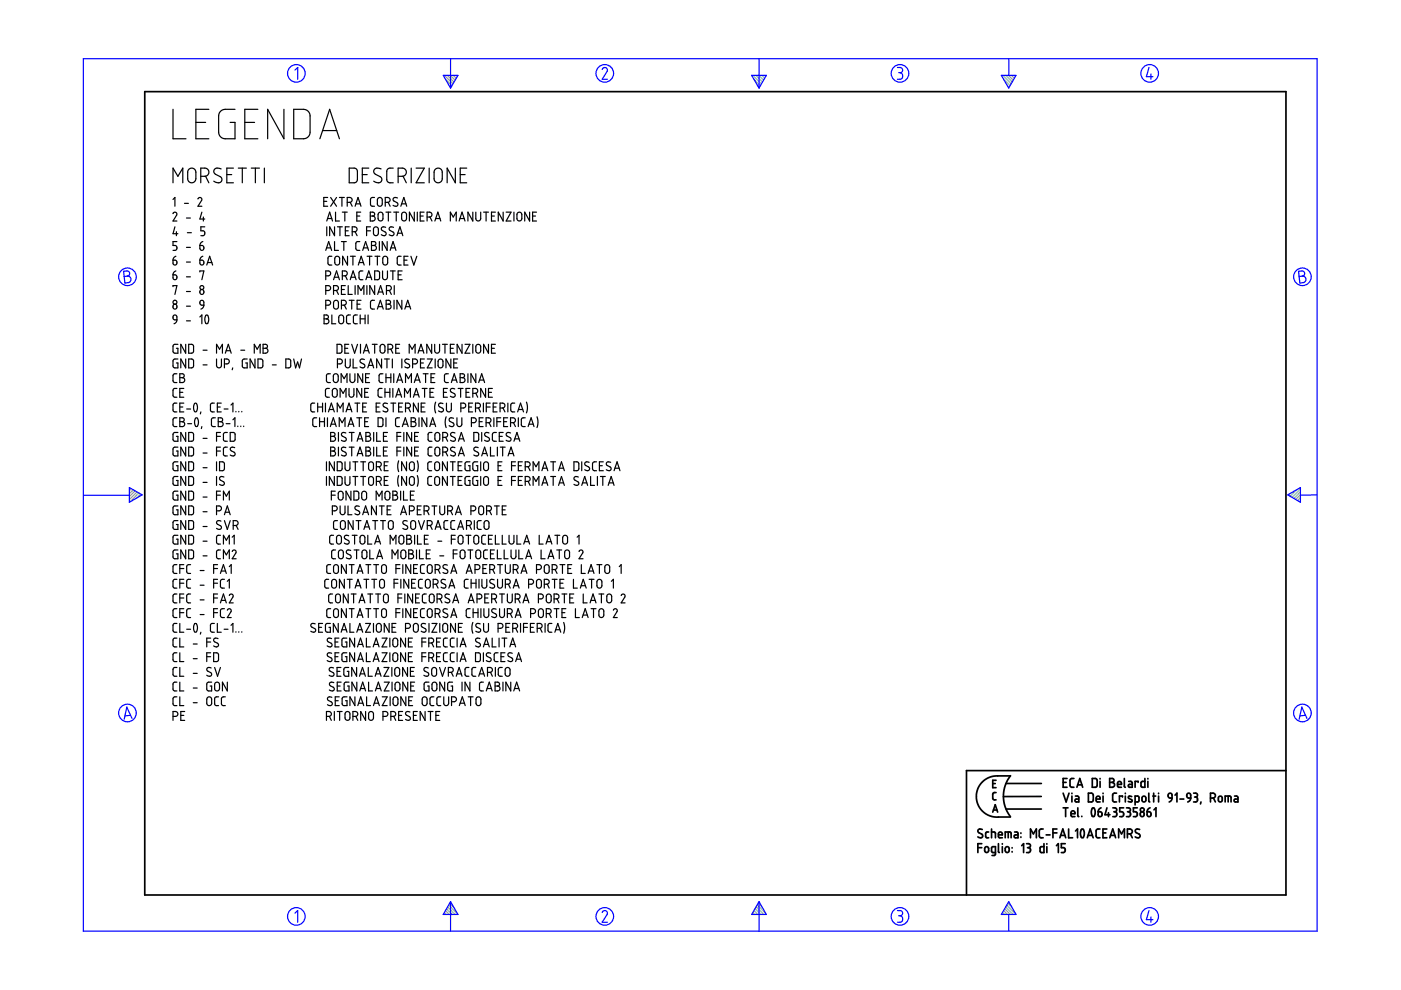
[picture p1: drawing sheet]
<svg xmlns="http://www.w3.org/2000/svg" width="297mm" height="210mm" viewBox="0 0 297 210" stroke-linecap="round" stroke-linejoin="round" font-family="sans-serif">
<g fill="none" stroke="#6c9" stroke-width=".25">
<path d="M94.2 16l1.8 1.8M94.5 16.8l1.3 1.4M94.8 16l1.5 1.4M95.3 18.3l.3 .3M95.5 16l1 1M96.1 16l.6 .6M96.7 16l.3 .2M159.6 16l1.8 1.8M159.9 16.8l1.3 1.4M160.3 16l1.4 1.4M160.7 18.3l.3 .3M160.9 16l1 1"/>
<path d="M161.5 16l.6 .6M162.1 16l.2 .2M212.6 16l1.8 1.8M212.8 16.8l1.3 1.4M213.2 16l1.4 1.4M213.7 18.3l.2 .3M213.8 16l1 1M214.4 16l.7 .6M215.1 16l.2 .2M27.5 103.4h-.1M27.9 103.6l-.5 .4M28.3 103.8l-.9 .9"/>
<path d="M28.7 104.1l-1.3 1.2M29 104.3l-1.6 1.6M29.4 104.5l-1.8 1.9M29.8 104.8l-.8 .8M273.4 104.7l-.3 .3M274.9 103.9l-1.4 1.3M275.7 103.6l-1.8 1.9M275.7 106.1l-.2 .3M275.7 105.5l-.6 .6M275.7 104.9l-1 1M275.7 104.2l-1.4 1.5M94 193.8v.1"/>
<path d="M94.2 193.5l.4 .4M94.4 193.1l.9 .8M94.7 192.7l1.2 1.2M94.9 192.3l1.6 1.6M95.1 191.9l1.9 1.9M95.4 191.5l.8 .8M159.4 193.8v.1M159.6 193.5l.4 .4M159.9 193.1l.8 .8M160.1 192.7l1.2 1.2M160.3 192.3l1.6 1.6M160.5 191.9l1.9 1.9"/>
<path d="M160.8 191.5l.8 .8M212.3 193.8v.1M212.6 193.5l.4 .4M212.8 193.1l.8 .8M213 192.7l1.2 1.2M213.2 192.3l1.6 1.6M213.5 191.9l1.8 1.9M213.7 191.5l.8 .8"/>
</g>
<g fill="none" stroke="#00f" stroke-width=".25">
<path d="M17.7 12.4h261.6v185h-261.6zM62.5 14.9l.6-.6v2.5M94 16h3.1l-1.6 2.7zM95.5 12.4v6.3M127.7 14.7l.5-.4 .5 .3v.5l-1 1.7h1.1M159.4 16h3.1l-1.6 2.7zM160.9 12.4v6.3M190.3 14.3h.7l.3 .3v.6l-.5 .2M190.5 15.4h.3M190.8 15.4l.5 .3v.7l-.3 .4h-.7M212.3 16h3.1l-1.5 2.7zM213.9 12.5v3.5"/>
<path d="M243.6 14.3l-.5 2h1.4M244 15.7v1.1M26.2 57.5l.9-.1 .3 .3 .1 .5-.5 .3 .5 .2 .3 .4-.1 .3-.3 .5-.9 .1zM27 58.5l-.7 .1M275.3 57.5l.9-.1 .3 .3 .1 .5-.5 .3 .5 .2 .3 .4-.1 .4-.2 .3-1 .2zM276.1 58.5l-.7 .1M17.8 105h9.6M27.4 103.4l2.7 1.5-2.7 1.6zM273 104.9l2.7-1.5v3.1zM279.3 104.9l-3.6 .1M27.7 151.7l-1.2 .1M28 152.3l-1.1-2.4-.6 2.6"/>
<path d="M276.8 151.7l-1.2 .1M277.1 152.3l-1.1-2.4-.6 2.6M62.5 193.6l.6-.5v2.4M95.5 191.2v6.2M95.5 191.2l1.6 2.7h-3.1zM127.7 193.5l.1-.3 .5-.1 .5 .4-.1 .4-1 1.6h1.1M160.9 191.2v6.2M160.9 191.2l1.6 2.7h-3.1zM190.3 193.1h.6l.4 .2v.5l-.5 .4M190.5 194.2h.3M190.8 194.2l.5 .3v.7l-.4 .3h-.6M213.9 191.2l1.5 2.7h-3.1z"/>
<path d="M213.9 193.9v3.5M243.6 193.1l-.5 1.9h1.4M244 194.4v1.1"/>
<circle cx="62.8" cy="15.6" r="1.87"/>
<circle cx="128.2" cy="15.6" r="1.87"/>
<circle cx="190.8" cy="15.6" r="1.87"/>
<circle cx="243.8" cy="15.6" r="1.87"/>
<circle cx="27" cy="58.7" r="1.87"/>
<circle cx="276.1" cy="58.7" r="1.87"/>
<circle cx="27" cy="151.2" r="1.87"/>
<circle cx="276.1" cy="151.2" r="1.87"/>
<circle cx="62.8" cy="194.3" r="1.87"/>
<circle cx="128.2" cy="194.3" r="1.87"/>
<circle cx="190.8" cy="194.3" r="1.87"/>
<circle cx="243.8" cy="194.3" r="1.87"/>
</g>
<g fill="none" stroke="#000" stroke-width=".36">
<path d="M30.7 19.4h241.9v170.4h-241.9zM207.3 179.7h.9M208.2 178.9h-.9v1.9M208.3 175.9l-.7-.1-.3 .5 1 .7v.4l-.2 .2-.8-.2M208.9 179.6l.4-.1 .3 .3v.7l-.3 .2h-.3l-.2-.2zM209.6 176.4h-.4l-.2 .3v.8l.2 .1h.4M210.2 176.4l.8 .1 .1 1.1M210.2 175.8v1.8M210.5 166.1h.5M210.5 172.2l.5-1.6 .5 1.6M210.6 171.7h.8M211.2 168h-.4l-.3 .3v1.1l.7 .2"/>
<path d="M211.2 165.4h-.7v1.6h.7M211.7 177h.8l-.1-.5-.4-.1-.2 .2-.1 .8 .2 .2h.6M211.7 178.9v1.7l.2 .2M212.5 178.9v.1M212.5 179.5v1.3M213.1 177.6v-1.2h1.1l.2 .2v1M213.3 179.6l.4-.1 .3 .3v.7l-.3 .2h-.3l-.3-.2zM213.3 166.1h7.5M213.3 171.5h7.5M213.8 176.4v1.2M214.2 164.5h-3.5l-.9 .3-.9 .5-.7 .6-.7 .9-.4 1-.1 1.1 .1 1.1 .4 .9 .7 1 .8 .6 .8 .5 .9 .2h3.5M214.2 164.5l-1 1.7-.5 2.2 .1 1.3 .3 1.3 1.1 2.1"/>
<path d="M214.6 179.7v.1M215.1 176.4h.5l.2 .3v.9h-.5a.31 .31 0 0 1-.3-.3 .31 .31 0 0 1 .3-.3h.5M216.5 176.6v.1M216.5 177.4v.1M216.6 179.3l.4-.4v1.9M217.7 178.9h.5l.3 .3-.1 .4-.3 .1M217.8 179.7h.3M218.1 179.7l.3 .3 .1 .5-.3 .2-.5 .1M218.5 177.6v-1.8l.6 1 .6-1v1.8M220.8 168.9h-8.1M221.2 175.8h-.6l-.3 .3 .1 1.3 .2 .2h.6M221.3 178.9v1.9l-.6-.1-.2-.2v-.8l.2-.2h.6"/>
<path d="M221.8 177h.8M222 178.9v.1M222 179.5v1.3M223.2 176.6h.9M224 179.3l.4-.4v1.9M224.1 175.8h-.9v1.8M224.7 177.6l.6-1.8 .7 1.8M224.9 177.1h.9M225.4 165.9h.6M225.4 168.2l.6 1.8 .7-1.8M225.4 171.3h1M225.8 178.9h-.8v.8h.6l.2 .3-.1 .7-.7 .1"/>
<path d="M225.9 171.3v1.8M226.2 165.1h-.8v1.8h.8M226.6 175.8v1.8h.8M227.1 172.5h.8l-.1-.5-.4-.1-.3 .2v.8l.2 .2h.6M227.3 168.2v.1M227.3 168.8v1.2M227.7 165.1h-.6l-.2 .3v1.4l.3 .1h.5M228 168.8h.5l.2 .2v1h-.5a.31 .31 0 0 1-.3-.3 .31 .31 0 0 1 .3-.3h.5M228 176.2l.5-.4v1.8M228.3 166.9l.6-1.8 .7 1.8M228.5 166.4h.9M228.5 171.3v1.7l.2 .1"/>
<path d="M229.3 175.8a.63 .63 0 0 1 .6 .9l-.1 .6a.34 .34 0 0 1-.4 .3 .34 .34 0 0 1-.3-.5v-.7zM229.4 173.1h.1M230.5 177.6l.6-1.8 .7 1.8M230.7 177.1h.9M230.8 168.2h.7l.3 .3v1.2l-.3 .3h-.7zM231.6 165.1h.7l.3 .2v1.3l-.2 .3h-.8zM231.6 171.4a.53 .53 0 0 1 .5 .2 .53 .53 0 0 1 .1 .5l-.1 .7a.34 .34 0 0 1-.4 .3 .34 .34 0 0 1-.3-.4v-.6zM232.4 169.4h.8v-.3l-.2-.3-.5 .1-.1 .9 .2 .2h.6M232.8 172.1h.6l.2 .2 .1 .5-.2 .3h-.3l-.3-.1zM233.2 175.8h-.5l-.3 .3v1.3l.2 .2h.6M233.2 165.1v.1M233.2 165.7v1.2"/>
<path d="M233.4 171.3l-.4 .3-.2 .5M233.8 176.6h.7M233.9 168.2v.1M233.9 168.8v1.2M234.7 175.8h-.9v1.8h.9M234.7 171.3l-.4 1.4h1M235 172.3v.8M235.3 165.1h.6l.3 .3-.1 .4-.3 .1 .4 .1 .1 .3-.1 .4-.3 .2h-.6zM235.3 165.9h.5M235.3 177.6l.6-1.8 .6 1.8M235.5 177.1h.9M235.9 171.3h.7l.1 .2 .1 .3-.4 .3"/>
<path d="M236.2 172.1h.2M236.4 172.1l.3 .2 .1 .5-.3 .3h-.6M236.7 168.2h-.5l-.3 .3v1.3l.3 .2h.5M236.9 166.3h.9l-.2-.5-.3-.1-.3 .1-.1 .9 .2 .2h.7M237.2 177.6v-1.8l.6 1 .6-1v1.8M238 169v-.2h-.7v1.2M238.2 171.3h-.8v.8h.6l.2 .4-.1 .6h-.7M238.4 165.1v1.7l.2 .1M238.6 168.2v.1M238.6 168.8v1.2M238.8 171.3h.5l.3 .2v.4l-.3 .2M239 176.8l.9-.1 .2-.4-.2-.4-.9-.1v1.8"/>
<path d="M239.1 172.1h.2M239.3 172.1l.4 .3-.1 .5-.2 .2h-.6M239.3 165.7h.5l.3 .2v1h-.6a.31 .31 0 0 1-.3-.3 .31 .31 0 0 1 .3-.3h.6M239.6 176.8l.5 .8M239.9 168.9l-.2-.1a.29 .29 0 0 0-.4 .1 .29 .29 0 0 0 .1 .4l.5 .2a.33 .33 0 0 1 0 .5 .33 .33 0 0 1-.5 0l-.2-.1M240.7 170l.7-.1 .1-.9-.2-.2h-.6v1.9M241.1 171.3h-.8v.8h.6l.2 .3-.1 .7h-.7M241.3 165.9v-.2h-.6v1.2M241.6 175.9l-.6-.1-.3 .4 .1 .3 .8 .4 .1 .5-.3 .2-.7-.2M241.9 172.3l.2-.2 .4 .2 .1 .5-.1 .2-.4 .1-.2-.1zM242.2 169l.2-.2 .4 .1 .2 .8-.2 .2-.4 .1-.3-.2zM242.7 165.1v1.8h-.6l-.2-.2 .1-.9 .2-.1h.5"/>
<path d="M243.2 172.1l.7 .2v.7l-.4 .1-.2-.1zM243.4 165.1v.1M243.4 165.7v1.2M243.6 168.2v1.6l.2 .2M243.8 171.3l-.4 .3-.2 .5M244.4 168.8h.6M244.6 168.2v1.8M244.7 171.7l.4-.4v1.8M245.6 168.2v.1M245.6 168.8v1.2M247.7 168.4l.3-.2 .4 .1 .1 .9-.7-.1zM248.5 169.2l-.2 .5-.4 .3"/>
<path d="M249.1 168.6l.4-.4v1.8M250.2 169.4h.8M251.7 168.3l.3-.1 .3 .1 .2 .9h-.6l-.2-.2zM252.5 169.2l-.2 .5-.5 .3M253.1 168.2l.7 .1 .1 .4-.4 .3M253.3 169h.2M253.5 169l.4 .2v.5l-.2 .3h-.6M254.6 170l-.1 .5M256.6 169.2l.9-.1 .2-.3-.1-.4-.4-.2h-.6v1.8M257.3 169.2l.4 .8M258.4 169l.2-.2 .4 .1 .1 .8-.1 .2-.4 .1-.3-.2zM259.8 170v-1.2l1.1 .1 .1 1.1"/>
<path d="M260.4 168.8v1.2M261.7 168.8h.6l.2 .3v.9h-.6a.31 .31 0 0 1-.3-.3 .31 .31 0 0 1 .3-.3h.6M272.6 163.4h-67.7v26.4M211.1 180.8h-.6l-.3-.2 .1-1 .8-.1-.1 1.7-.2 .2h-.5M214.6 180.6v.1"/>
<circle cx="242.2" cy="171.7" r=".42"/>
</g>
<g fill="none" stroke="#000" stroke-width=".25">
<path d="M36.7 23.2v6.2h2.7M36.7 38.8v-3.2l1 1.8 1.1-1.8v3.2M40.1 35.9l.4-.3 .5 .1 .5 .6v1.8l-.2 .4-.4 .2h-.5l-.6-.5v-1.8zM41.5 26h2.1M42.6 37.4h1l.5-.3 .2-.8-.3-.5-.4-.2h-1v3.2M43.6 37.4l.7 1.4M44.3 23.2h-2.8v6.2h2.8M46.9 35.8l-1.1-.1-.3 .2-.2 .5 .3 .5 1.3 .7 .2 .4-.2 .5-.3 .2-.4 .1-.9-.4M48.1 37h1M49.5 35.6h-1.4v3.2h1.4M49.8 23.2h-2.4l-.5 .2-.4 .5-.1 .6v3.8l.2 .5 .5 .5 .5 .1h2.2v-3.4h-1M50.5 35.6h1.7"/>
<path d="M51.4 35.6v3.2M51.9 26h2.1M53.3 35.6h1.7M54.1 35.6v3.2M54.7 23.2h-2.8v6.2h2.8M56 35.6v3.2M60.2 23.2v6.2l-3.5-6.2v6.2M62.3 23.2l2.5 .1 .4 .2 .4 .5 .1 4.3-.3 .6-.5 .4-2.6 .1zM67.8 29.4l2.1-6.2 2.1 6.2M68.4 27.7h3M74 35.6l1.3 .1 .4 .4 .1 2.2-.5 .4-1.3 .1zM76.8 37h1.1"/>
<path d="M78.2 35.6h-1.4v3.2h1.4M80.8 35.8l-1.1-.1-.3 .2-.2 .5 .3 .5 1.3 .8 .2 .3-.1 .4-.6 .4-1.1-.4M83.4 35.6l-.9 .1-.3 .2-.2 .4 .1 2.1 .5 .4h.8M84.4 37.4h1l.6-.3 .1-.7-.2-.6-.5-.2h-1v3.2M85.4 37.4l.7 1.4M87.2 35.6v3.2M88.2 35.6h1.8l-1.8 3.2h1.8M91 35.6v3.2M92.2 36l.4-.3 .4-.1 .5 .2 .2 .4v1.9l-.5 .6h-.6l-.5-.5-.1-1.8zM96.5 35.6v3.2l-1.7-3.2v3.2M97.6 37h1M99 35.6h-1.4v3.2h1.4"/>
<path d="M36.7 45.3l.3-.3 .4 .2 .1 .3-.8 1.4h.8M36.7 55.2l.7 .1 .1 .6-.1 .2-.4 .1-.3-.2zM36.7 58.3l.7 .1 .1 .6-.1 .2-.4 .1-.3-.2zM36.7 42.3l.4-.4v1.8M37.1 48.1l-.4 1.5h1M37.3 54.3l-.4 .3-.2 .6M37.3 57.4l-.4 .3-.2 .6M37.4 49.1v.9M37.5 51.2h-.8v.8h.5l.3 .4-.1 .6-.7 .1M39.1 43.1h.8M39.5 46.2h.9M39.5 52.5h.9"/>
<path d="M39.5 55.6h.9M39.5 58.7h.9M39.7 49.3h.9M42 42.2l.3-.3 .5 .2v.3l-.8 1.3h.8M42.4 52h.5l.2 .2 .1 .5-.2 .3-.3 .1-.2-.2zM42.4 55.2h.5l.2 .1 .1 .5-.2 .3-.3 .1-.2-.2zM42.4 57.7v-.3h.8l-.4 1.9M42.8 45l-.4 1.4h1M43 51.2l-.4 .3-.2 .5M43 54.3l-.4 .3-.2 .6M43.1 46v.9M43.4 48.1h-.8v.8h.5l.3 .3-.1 .7-.7 .1"/>
<path d="M43.8 56.2l.6-1.9 .7 1.9M44 55.7h.9M68.6 42.7h.7M69.1 58.5h.5l.4-.2 .1-.4-.2-.3-.8-.2v1.9M69.1 53.1l.6-1.9 .6 1.9M69.2 52.6h.9M69.3 46.9l.6-1.9 .6 1.9M69.3 48.1v1.9M69.4 46.3h.9M69.5 41.9h-.9v1.8h.9M70.1 41.9l1.3 1.8M70.4 54.3l-.6 .1-.3 .2 .1 1.4 .8 .2"/>
<path d="M70.7 59.3l.7-1.9 .6 1.9M70.9 58.8h.9M70.9 48.1v1.9l-1-1.9v1.9M70.9 51.2v1.9h.9M71.1 54.5l.5-.2 .4 .4v1.1l-.4 .4h-.3l-.3-.3v-1.1zM71.1 45v1.9h.9M71.4 41.9l-1.3 1.8M71.5 48.1h1.1M72 41.9h1M72.1 48.1v1.9M72.4 51.2h1M72.5 41.9v1.8"/>
<path d="M72.6 58.5l.8-.1 .2-.3-.1-.5-.3-.2h-.6v1.9M72.6 45h1M72.9 51.2v1.9M73.1 45v1.9M73.2 48.9h.6M73.2 58.5l.4 .8M73.6 42.9l.9-.1 .2-.4-.1-.3-.4-.2h-.6v1.8M73.7 54.3v1.9l-1.1-1.9v1.9M74 48.1h-.8v1.9h.8M74.3 42.9l.4 .8M74.3 59.3l.6-1.9 .6 1.9M74.3 54.3h1"/>
<path d="M74.4 58.8h.9M74.7 49.1l.9-.1 .1-.4-.1-.3-.3-.2h-.6v1.9M74.8 54.3v1.9M75.3 43.7l.6-1.8 .6 1.8M75.3 49.1l.4 .9M75.5 43.2h.9M75.6 45.8h.7M76 56.2l.6-1.9 .6 1.9M76.1 55.7h.9M76.3 51.2h-.6l-.3 .4 .1 1.3 .2 .2h.6M76.5 45h-.9v1.9h.9M76.9 53.1l.6-1.9 .6 1.9"/>
<path d="M76.9 57.4l-.5 .1-.3 .3 .1 1.3 .7 .2M77.1 52.6h.9M77.6 59.3l.6-1.9 .6 1.9M77.7 48.9h.8M77.7 58.8h1M77.8 54.3h1.1M78.4 54.3v1.9M78.5 45h.6l.3 .3v.4l-.4 .1 .3 .1 .2 .4v.3l-.3 .2-.7 .1zM78.5 45.8h.5M78.5 48.1h-.8v1.9M78.8 51.2h.6l.3 .3-.1 .4-.3 .1 .3 .1 .2 .4v.2l-.3 .3-.7 .1zM78.8 52h.5"/>
<path d="M79.4 48.2l.4-.1 .4 .4v1l-.3 .5-.5-.1-.2-.3v-1.1zM79.4 41.9h-.6l-.3 .4 .1 1.2 .3 .2h.5M79.4 57.4h.8l.3 .3v1.3l-.2 .3h-.9zM79.5 54.3h1M80 54.3v1.9M80.2 42l.4-.1 .4 .3v1.1l-.3 .4h-.3l-.4-.3v-1.1zM80.3 45.2l.4-.2 .5 .3v1.1l-.3 .4h-.3l-.4-.3v-1zM80.4 51.2v1.9M81.1 57.4v1.5l.4 .4 .4-.1 .2-.3v-1.5M81.2 54.5l.6-.2 .4 .4v1.1l-.4 .4h-.4l-.2-.4zM81.7 42.9l.8-.1 .2-.4-.1-.3-.3-.2h-.6v1.8M81.8 48.2l-.7-.1-.3 .4 .2 .3 .8 .5v.4l-.3 .3-.7-.2"/>
<path d="M81.8 45h1.1M82.1 51.2v1.9l-1.1-1.9v1.9M82.3 42.9l.4 .8M82.3 45v1.9M82.7 53.1l.6-1.9 .6 1.9M82.8 57.4h1M82.9 52.6h.9M83.3 57.4v1.9M83.4 48.2l-.6-.1-.3 .5 1 .7v.4l-.3 .3-.7-.2M83.5 45h1M84 45v1.9M84.2 50l.6-1.9 .6 1.9"/>
<path d="M84.3 42l-.7-.1-.3 .5 .2 .2 .8 .5v.5l-.5 .1-.5-.2M84.3 49.4h.9M84.4 58.3h.6M85 43.7l.6-1.8 .6 1.8M85 54.3l-.5 .1-.3 .2 .1 1.4 .7 .2M85.2 43.2h.9M85.3 57.4h-.9v1.9h.9M85.3 45.1l.6-.1 .3 .3v1.1l-.3 .4h-.4l-.3-.3v-1.1zM85.7 55.2h.6M86.5 54.3h-.8v1.9h.8M87.1 54.3l.6 1.9 .7-1.9M87.8 45v1.9l-1-1.9v1.9"/>
<path d="M88.5 45v1.9M89.1 45.8h.6M89.9 45h-.8v1.9h.8M90.6 46l.8-.1 .2-.3-.2-.5-.8-.1v1.9M91.2 46l.4 .9M92.2 46.9l.6-1.9 .7 1.9M92.4 46.3h.9M95.5 46.9v-1.9l.6 1 .6-1v1.9M97.3 46.9l.7-1.9 .6 1.9M97.5 46.3h.9M100.2 45v1.9l-1-1.9v1.9M100.9 45v1.5l.1 .2 .4 .2 .5-.4v-1.5"/>
<path d="M102.5 45h1.1M103.1 45v1.9M104.2 45.8h.6M105 45h-.8v1.9h.8M106.7 45v1.9l-1.1-1.9v1.9M107.3 45h1.1l-1.1 1.9h1.1M109 45v1.9M109.7 45.2l.5-.2 .4 .3v1.1l-.3 .4h-.4l-.3-.3zM112.3 45v1.9l-1-1.9v1.9M112.9 45.8h.6M113.7 45h-.8v1.9h.8M36.7 60.8v-.2h.8l-.4 1.8"/>
<path d="M36.8 64.6l.2-.1 .4 .1 .1 .6-.1 .2-.4 .1-.3-.1zM36.8 66.9l.2-.1 .4 .1 .1 .9h-.5l-.3-.2zM37.5 67.8l-.2 .5-.4 .3M37.5 79.2h-.5l-.3 .3v1.4l.3 .2h.5M37.7 73h-.7l-.3 .3v1.2l.1 .3 .9 .1v-1h-.3M37.7 76.1h-.7l-.3 .3v1.3l.1 .2 .9 .1v-1h-.3M38.1 79.2h.7l.3 .3-.1 .3-.3 .3 .3 .1 .2 .3-.1 .3-.3 .3h-.7zM39.4 73v1.9l-1.1-1.9v1.9M39.4 76.1v1.9l-1.1-1.9v1.9M39.5 61.8h.9M39.5 64.9h.9M39.5 68h.9"/>
<path d="M40 73h.8l.2 .3v1.2l-.3 .4h-.7zM40 76.1l.8 .1 .2 .2v1.2l-.3 .4h-.7zM42.4 67.2l.4-.4v1.8M42.6 63.7h.3l.2 .1 .1 .9-.7-.2-.1-.4zM43.1 74.3h.8M43.1 77.4h.8M43.2 64.7l-.2 .6-.4 .2M43.6 66.9a.56 .56 0 0 1 .7 .7l-.2 .7a.35 .35 0 0 1-.4 .3 .35 .35 0 0 1-.2-.5l-.1-.7zM45.9 76.1v1.5l.1 .2 .4 .2 .5-.3v-1.6M45.9 74.9v-1.9l.6 1 .7-1v1.9M47.6 77.2l.9-.2 .1-.3-.1-.4-.3-.2h-.6v1.9M47.8 74.9l.6-1.9 .6 1.9"/>
<path d="M48 74.4h.9M49.3 78l-.1 .4M51.1 74.3h.8M52.4 76.1h-.8l-.2 .3v1.3l.1 .2 .9 .1v-1h-.3M53.9 74.9v-1.9l.6 1 .7-1v1.9M54.1 76.1v1.9l-1.1-1.9v1.9M54.7 76.1h.7l.3 .3v1.2l-.3 .4h-.7zM55.8 73h.6l.3 .3-.1 .4-.3 .2h.3l.2 .4-.1 .4-.2 .1-.7 .1zM55.8 73.9h.5M57.7 77.4h.9M60.6 76.1h.6l.4 .2v1.4l-.3 .3h-.7zM62.3 76.1l.4 1.9 .4-1.2 .4 1.2 .4-1.9"/>
<path d="M68.7 66.8h.6l.3 .2v.5l-.4 .1 .4 .1 .1 .4-.1 .4-.3 .1h-.6zM68.7 67.6h.5M69.1 61.6l.8-.1 .2-.4-.1-.4-.3-.1h-.6v1.8M69.1 64.7l.8-.1 .2-.4-.1-.4-.3-.1h-.6v1.8M70 79.2h-.5l-.3 .4 .1 1.3 .2 .2h.5M70.4 66.8v1.8h.8M70.7 61.6h.6l.3-.2 .2-.4-.3-.4h-.8v1.8M70.8 79.4l.5-.2 .4 .3v1.1l-.3 .5-.5-.1-.2-.3zM70.9 63.8l.4-.1 .4 .3v1.2l-.3 .3h-.3l-.4-.3v-1.1zM71.3 61.6l.5 .8M71.5 73h.7l.3 .3v1.2l-.3 .4h-.7zM71.5 77.2l1-.2 .1-.2-.1-.5-.3-.2h-.7v1.9"/>
<path d="M72 66.9l.4-.1 .4 .3 .1 1.1-.4 .4-.5-.1-.2-.2v-1.1zM72.4 64.7l.9-.1 .1-.4-.1-.4-.3-.1h-.6v1.8M72.4 61.4h.6M73 64.7l.4 .8M73.1 73.9h.6M73.2 76.1v1.5l.1 .2 .4 .2 .3-.1 .2-.3 .1-1.5M73.2 60.6h-.8v1.8h.8M73.8 60.6v1.8h.9M73.9 73h-.8v1.9h.8M74 63.7h1.1M74.2 79.2v1.6l.5 .3 .5-.3v-1.6M74.3 66.8h-.5l-.3 .3v1.3l.3 .2h.5"/>
<path d="M74.6 63.7v1.8M74.6 73l.6 1.9 .6-1.9M74.9 76.1v1.9h.8M75.3 60.6v1.8M75.7 64.5h.6M75.8 66.8h-.6l-.3 .3 .1 1.3 .2 .2h.6M75.9 62.4v-1.8l.6 1 .7-1v1.8M76.4 67.6h1M76.4 66.8v1.8M76.4 73v1.9M76.5 63.7h-.8v1.8h.8M76.9 79.2v1.9l-1-1.9v1.9"/>
<path d="M77 74.9l.7-1.9 .6 1.9M77.2 74.4h.9M77.3 76.2l-.7-.1-.3 .5 .2 .3 .8 .4v.5l-.3 .2-.7-.2M77.4 66.8v1.8M77.8 60.6v1.8M78 78l.6-1.9 .6 1.9M78 66.8v1.8M78.2 77.5h.9M78.4 79.2h-.9v1.9h.9M78.9 73h1.1M79.4 63.7h-.6l-.3 .4 .1 1.2 .3 .2h.5M79.4 60.6v1.8l-1-1.8v1.8"/>
<path d="M79.4 73v1.9M80 65.5l.6-1.8 .7 1.8M80.1 62.4l.6-1.8 .6 1.8M80.2 65h.9M80.2 61.9h.9M80.8 73.1l.4-.1 .4 .4v1.1l-.3 .3-.3 .1-.4-.4v-1zM80.9 76.1v1.9l-1-1.9v1.9M81.2 79.2h-.5l-.3 .4v1.3l.2 .2h.6M81.5 76.1h1M81.8 79.2v1.9M81.9 63.7h.6l.3 .3v.3l-.4 .2 .4 .2 .1 .5-.4 .3h-.6zM81.9 64.5h.5"/>
<path d="M81.9 61.6l.9-.1 .2-.4-.2-.4-.3-.1h-.6v1.8M82 76.1v1.9M82.3 74l.8-.1 .2-.4-.1-.3-.3-.2h-.6v1.9M82.5 61.6l.5 .8M82.9 74l.4 .9M82.9 79.2v1.9M83.2 76.1v1.9M83.5 79.2v1.9M83.5 63.7v1.8M83.6 60.6v1.8M83.9 73.9h.6M84.7 73h-.8v1.9h.8"/>
<path d="M85.2 63.7v1.8l-1-1.8v1.8M85.2 76.1v1.9M85.8 65.5l.6-1.8 .7 1.8M86 65h.9M86.8 76.2l-.7-.1-.3 .5 .9 .7 .1 .5-.3 .2-.7-.2M86.8 74.9v-1.9l.6 1 .6-1v1.9M87.5 77.2l.9-.2 .1-.5-.1-.2-.9-.2v1.9M88.6 74.9l.7-1.9 .6 1.9M88.8 74.4h.9M89.2 77h.6M89.7 79.2h1.1M90 76.1h-.8v1.9h.8"/>
<path d="M90.2 79.2v1.9M90.6 76.1h1l-1 1.9h1M91.5 73v1.9l-1-1.9v1.9M92.2 73v1.5l.5 .4 .5-.4v-1.5M92.2 79.2h-.8v1.9h.8M92.3 76.1v1.9M93 76.3l.5-.2 .4 .4v1.1l-.3 .4-.5-.1-.2-.3zM93.8 73h1M94.3 73v1.9M95.1 79.2h-.6l-.3 .4 .1 1.3 .2 .2h.6M95.5 73.9h.6M95.6 76.1v1.9l-1-1.9v1.9"/>
<path d="M96.2 77h.6M96.3 73h-.8v1.9h.8M97 76.1h-.8v1.9h.8M97.6 79.2h.6l.3 .3-.1 .4-.3 .2 .3 .1 .2 .3-.1 .4-.3 .2h-.6zM98 73v1.9l-1.1-1.9v1.9M98.6 73h1l-1 1.9h1M99.2 79.2v1.9M100.2 73v1.9M100.9 79.2v1.9l-1.1-1.9v1.9M101 73.2l.5-.2 .4 .4v1l-.3 .4h-.4l-.3-.3zM103.6 73v1.9l-1.1-1.9v1.9M104.2 73.9h.6"/>
<path d="M105 73h-.8v1.9h.8M37.5 82.4h-.6l-.2 .3v1.4l.8 .1M37.5 85.5h-.6l-.2 .3v1.4l.8 .1M37.5 88.6h-.5l-.3 .3v1.4l.3 .1h.5M37.7 91.7h-.7l-.3 .3v1.2l.3 .4h.7v-1.1h-.3M37.7 94.8h-.7l-.3 .3v1.3l.2 .2 .8 .1v-1.1h-.3M37.7 97.9h-.7l-.3 .3v1.3l.2 .2 .8 .1v-1.1h-.3M38.1 88.6h.7l.3 .3-.1 .3-.3 .2 .3 .1 .2 .3-.1 .4-.3 .2h-.7zM38.1 80.1h.6M38.1 83.2h.7M38.1 86.3h.7M38.1 89.4h.6"/>
<path d="M39 82.4h-.9v1.8h.9M39 85.5h-.9v1.8h.9M39.4 91.7v1.9l-1.1-1.9v1.9M39.4 94.8v1.9l-1.1-1.9v1.9M39.4 97.9v1.9l-1.1-1.9v1.9M39.6 86.7h.8M39.8 89.8h.8M40 91.7h.8l.2 .3v1.2l-.2 .3-.8 .1zM40 94.8h.8l.2 .3v1.2l-.2 .3-.8 .1zM40 97.9h.8l.2 .3v1.2l-.3 .4h-.7zM41.3 85.5a.56 .56 0 0 1 .6 .8l-.2 .7a.35 .35 0 0 1-.4 .3 .35 .35 0 0 1-.2-.5l-.1-.6zM41.4 88.7a.49 .49 0 0 1 .6 .1 .49 .49 0 0 1 .1 .6l-.2 .8a.35 .35 0 0 1-.4 .2 .35 .35 0 0 1-.2-.5v-.7z"/>
<path d="M42.6 87.3l-.1 .5M42.8 90.4l-.1 .5M43.1 92.9h.8M43.1 96.1h.8M43.1 99.2h.8M45.4 85.5h-.5l-.3 .3 .1 1.4 .7 .1M45.7 88.6h-.6l-.3 .3 .1 1.4 .2 .1h.6M45.9 97.9v1.9M45.9 92.5h.8M45.9 95.6h.8M46.1 86.3h.6M46.3 88.6h.6l.3 .3v.3l-.4 .2 .3 .1 .2 .3-.1 .4-.2 .2h-.7z"/>
<path d="M46.3 89.4h.5M46.5 97.9h.8l.3 .3v1.2l-.3 .4h-.8zM46.7 91.7h-.8v1.9M46.7 94.8h-.8v1.9M46.9 85.5h-.8v1.8h.8M47.5 86.7h.8M47.9 89.8h.9M48.2 91.7h-.5l-.3 .3v1.4l.3 .2h.5M48.2 94.8h-.5l-.3 .3v1.3l.3 .3h.5M48.8 91.7h.8l.2 .3v1.2l-.2 .3-.8 .1zM49 85.9l.4-.4v1.8M49.4 89l.4-.4v1.8"/>
<path d="M49.8 94.9l-.7-.1-.3 .4 .2 .4 .7 .4 .1 .5-.3 .2-.7-.2M50 87.2v.1M50.4 90.3v.1M50.6 87.2v.1M51.1 90.3v.1M51.3 87.2v.1M51.7 90.3v.1M66.7 85.5h-.6l-.2 .3 .1 1.4 .7 .1M67.1 88.6h-.5l-.3 .3 .1 1.4 .2 .1h.5M67.4 86.3h1M67.4 85.5v1.8M67.8 89.4h1"/>
<path d="M67.8 88.6v1.8M68.4 85.5v1.8M68.8 88.6v1.8M69 85.5v1.8M69.2 97.9v1.9M69.4 88.6v1.8M69.6 87.3l.7-1.8 .6 1.8M69.8 86.8h.9M69.8 82.4h-.5l-.3 .3 .1 1.4 .7 .1M70 90.4l.7-1.8 .6 1.8M70.1 91.7h.7l.2 .3v.4l-.4 .1 .4 .2 .1 .4-.4 .5h-.6zM70.1 94.8h.6l.3 .3v.4l-.4 .1 .4 .2 .1 .3-.2 .5-.8 .1z"/>
<path d="M70.1 92.5h.5M70.1 95.6h.5M70.2 89.9h.9M70.5 82.6l.6-.2 .4 .3v1.1l-.4 .4h-.4l-.2-.3zM70.9 97.9v1.9l-1.1-1.9v1.9M71.5 97.9h.7l.3 .2v1.3l-.3 .4h-.7zM71.5 87.3v-1.8l.6 1 .6-1v1.8M71.8 91.7v1.9M71.8 94.8v1.9M71.9 90.4v-1.8l.6 1 .7-1v1.8M72.1 84.2v-1.8l.6 1 .7-1v1.8M72.3 81.1v-1.9l.7 1.1 .6-1.1v1.9"/>
<path d="M73.2 97.9v1.6l.5 .3 .5-.3v-1.6M73.3 91.8l-.6-.1-.2 .2-.1 .3 1 .7-.1 .5-.4 .2-.5-.3M73.3 94.9l-.6-.1-.3 .5 1 .7-.1 .5-.4 .2-.5-.2M73.4 87.3l.6-1.8 .6 1.8M73.5 86.8h.9M73.8 90.4l.6-1.8 .6 1.8M74 89.9h.9M74 82.4v1.4l.4 .4 .4-.1 .2-.3v-1.4M74 91.7h1.1M74 94.8h1.1M74.6 91.7v1.9M74.6 94.8v1.9"/>
<path d="M74.8 97.9h1.1M75.2 85.5h1.1M75.3 97.9v1.9M75.6 88.6h1.1M75.7 93.6l.6-1.9 .6 1.9M75.7 96.7l.6-1.9 .6 1.9M75.8 85.5v1.8M75.9 93h.9M75.9 96.2h.9M76.2 88.6v1.8M76.5 97.9h1M76.7 82.4v1.8l-1.1-1.8v1.8"/>
<path d="M76.9 86.3h.6M77 97.9v1.9M77.3 83.2h.6M77.3 89.4h.6M77.5 80.1h.6M77.6 91.7h.7l.2 .3-.1 .4-.3 .1 .4 .2 .1 .4-.4 .5h-.6zM77.6 94.8h.6l.3 .3-.1 .4-.3 .1 .4 .2 .1 .3-.3 .5-.7 .1zM77.6 92.5h.5M77.6 95.6h.5M77.7 85.5h-.8v1.8h.8M78.1 82.4h-.8v1.8h.8M78.1 88.6h-.8v1.8h.8"/>
<path d="M78.3 98h.6l.3 .3v1l-.3 .5h-.4l-.3-.4-.1-1.1zM79.2 91.7v1.9M79.2 94.8v1.9M79.8 86.3h.6M79.8 99l.9-.2 .1-.3v-.4l-.4-.2h-.6v1.9M79.9 91.7v1.9h.8M79.9 94.8v1.9h.8M80.2 88.6h.7l.3 .3v1.2l-.2 .3h-.8zM80.4 99l.4 .8M80.6 85.5h-.8v1.8h.8M81 82.4h-.6l-.2 .3v1.4l.8 .1M81.3 92.5h.6"/>
<path d="M81.3 95.6h.6M81.5 98.7h.6M81.6 82.4v1.8M81.6 83.2h1.1M81.8 80.1h1.1M81.8 88.6v1.8M82.1 85.6l-.7-.1-.2 .4 .2 .3 .7 .5 .1 .4-.5 .2-.5-.2M82.1 91.7h-.8v1.9h.8M82.1 94.8h-.8v1.9h.8M82.3 97.9h-.8v1.9h.8M82.7 82.4v1.8M82.9 85.5h1"/>
<path d="M83.3 82.4v1.8M83.4 85.5v1.8M83.9 84.2l.6-1.8 .7 1.8M84.1 83.7h.9M84.1 81.1l.6-1.9 .7 1.9M84.2 92.5h.8M84.2 95.6h.8M84.3 80.6h.9M84.5 97.7l-.2 .8 .2 1.5M84.5 86.3h.7M84.7 88.6h-.5l-.3 .3v1.4l.3 .1h.5M85 91.7h-.8v1.9"/>
<path d="M85 94.8h-.8v1.9M85.3 90.4l.6-1.8 .7 1.8M85.4 85.5h-.9v1.8h.9M85.5 89.9h.9M85.6 91.7v1.9M85.6 94.8v1.9M85.8 84.2v-1.8l.6 1 .6-1v1.8M86 86.5h.6l.3-.2 .1-.4-.2-.3-.8-.1v1.8M86 81.1v-1.9l.6 1.1 .6-1.1v1.9M86.2 97.9v1.9l-1-1.9v1.9M86.6 86.5l.4 .8M87 98.1l.5-.1 .3 .3v1.1l-.3 .4h-.3l-.4-.3v-1.1z"/>
<path d="M87.2 88.6h.6l.3 .3v.3l-.4 .2 .3 .1 .2 .3-.1 .4-.2 .2h-.7zM87.2 89.4h.5M87.3 91.7v1.9l-1.1-1.9v1.9M87.3 94.8v1.9l-1.1-1.9v1.9M87.7 84.2l.6-1.8 .6 1.8M87.8 83.7h.9M87.8 81.1l.7-1.9 .6 1.9M87.9 92.5h.6M87.9 95.6h.6M88 80.6h.9M88.5 97.7l.2 1.1-.2 1.2M88.7 85.5v1.8l-1-1.8v1.8"/>
<path d="M88.7 91.7h-.8v1.9h.8M88.7 94.8h-.8v1.9h.8M88.8 88.6v1.8M89.3 86.3h.6M89.5 82.4h1.1M90 82.4v1.8M90.1 85.5h-.8v1.8h.8M90.5 88.6v1.8l-1-1.8v1.8M91.1 90.4l.6-1.8 .7 1.8M91.2 83.2h.6M91.3 89.9h.9M91.4 80.1h.6"/>
<path d="M91.5 97.9h-.5l-.3 .4v1.2l.2 .3h.6M91.6 91.7h-.5l-.3 .3v1.4l.8 .2M91.6 94.8h-.6l-.2 .3v1.3l.3 .3h.5M92 82.4h-.8v1.8h.8M92.3 98h.6l.3 .3v1l-.3 .5h-.4l-.3-.4v-1.1zM92.4 91.8l.5-.1 .3 .4v1.1l-.4 .4-.4-.1-.2-.3v-1zM92.4 95l.5-.2 .3 .4v1.1l-.3 .3-.3 .1-.4-.3v-1.1zM92.4 85.3l-.2 .8 .2 1.4M93.9 92.7h.7l.2-.2 .1-.4-.2-.3-.8-.1v1.9M93.9 95.8l.8-.1 .2-.3-.1-.4-.4-.2h-.5v1.9M93.9 85.6l-.7-.1-.2 .5 .2 .3 .7 .4 .1 .4-.5 .2-.5-.2M94 83.2h.7"/>
<path d="M94.5 92.7l.4 .9M94.5 95.8l.4 .9M94.6 88.4l-.2 1 .2 1.3M94.7 85.5v1.4l.4 .4 .4-.1 .2-.2v-1.5M94.8 97.9v1.9l-1-1.9v1.9M94.8 82.4h-.8v1.8h.8M95.5 97.9h1M95.7 81.1l.6-1.9 .6 1.9M95.9 80.6h.9M96 97.9v1.9M96.2 88.7l-.8-.1-.2 .5 1 .7v.5l-.5 .1-.5-.2M96.4 82.5l-.7-.1-.2 .5 .2 .2 .7 .4 .1 .5-.5 .2-.5-.2"/>
<path d="M96.5 91.8l-.6-.1-.3 .2-.1 .3 .2 .2 .8 .5v.5l-.5 .2-.5-.3M96.5 94.9l-.7-.1-.3 .5 .2 .2 .8 .5v.5l-.5 .2-.5-.2M96.9 88.6v1.4l.4 .4h.3l.3-.3v-1.5M97.1 82.4h1.1M97.1 98.7h.7M97.2 93.6l.6-1.9 .6 1.9M97.2 96.7l.6-1.9 .6 1.9M97.4 93h.9M97.4 96.2h.9M97.6 80.1h.5M97.7 82.4v1.8M97.7 86.5l.9-.1 .1-.3v-.4l-.4-.2h-.6v1.8"/>
<path d="M98 97.9h-.9v1.9h.9M98.8 83.2h.6M99.4 86.3h.6M99.6 97.9h-.6l-.4 .3v1.3l.2 .2 .8 .1v-1.1h-.3M99.6 82.4h-.8v1.8h.8M99.9 89.6l.9-.1 .2-.3-.1-.4-.3-.2h-.7v1.8M100.2 85.5h-.8v1.8h.8M100.2 83.4l1-.2 .1-.4-.2-.3-.9-.1v1.8M100.5 91.7h.7l.3 .2v1.3l-.3 .3-.7 .1zM100.8 86.5h.6l.3-.2 .2-.4-.2-.3-.9-.1v1.8M100.9 83.4l.4 .8M101.3 97.9h-.7l-.3 .2-.1 1.3 .3 .4h.8v-1.1h-.3"/>
<path d="M101.4 94.9l-.6-.1-.3 .5 .1 .2 .8 .5v.5l-.5 .2-.4-.2M101.5 86.5l.4 .8M101.5 81.1l.6-1.9 .6 1.9M101.6 89.4h.6M101.7 80.6h.9M101.9 97.9v1.9M102.1 91.7v1.9M102.1 96.7l.6-1.9 .7 1.9M102.3 96.2h.9M102.4 88.6h-.8v1.8h.8M102.5 85.5v1.8M102.7 98.1l.4-.2 .5 .4v1.1l-.3 .4h-.4l-.3-.3-.1-1.1z"/>
<path d="M103 82.4v1.8l-1.1-1.8v1.8M103.1 89.6l.8-.1 .2-.3-.1-.4-.3-.2h-.6v1.8M103.1 86.3h.8M103.6 83.2h.6M103.7 91.8l-.6-.1-.3 .1-.1 .4 .2 .2 .8 .5v.5l-.5 .2-.5-.3M103.7 89.6l.4 .8M103.9 85.5h-.8v1.8M104 94.8v1.9h.8M104.4 82.4h-.8v1.8h.8M104.6 86.3h.6M104.7 88.6v1.8M105.2 91.7h-.6l-.2 .4 .1 1.3 .7 .2"/>
<path d="M105.3 89.4h.9M105.4 85.5h-.8v1.8h.8M105.5 94.8v1.9M105.6 98.7h.6M105.9 92.5h.6M106 86.5h.6l.3-.2 .2-.3-.2-.4-.9-.1v1.8M106.1 94.8h1M106.2 88.6h-.9v1.8M106.4 97.9h-.8v1.9h.8M106.6 94.8v1.9M106.6 86.5l.5 .8M106.7 91.7h-.8v1.9h.8"/>
<path d="M106.8 89.4h.6M107.6 88.6h-.8v1.8h.8M107.7 85.5v1.8M107.7 96.7l.7-1.9 .6 1.9M107.9 96.2h.9M108.2 89.6h.6l.4-.2 .1-.4-.2-.3-.9-.1v1.8M108.2 91.8l-.6-.1-.2 .2-.1 .3 1 .7v.5l-.5 .2-.5-.3M108.5 98.7h.8M108.9 89.6l.4 .8M109 93.6l.6-1.9 .6 1.9M109.1 85.5h-.6l-.2 .4 .1 1.3 .7 .1M109.1 93h.9"/>
<path d="M109.3 97.9h-.8v1.9M109.7 87.3l.7-1.8 .6 1.8M109.9 88.6v1.8M109.9 98.7h.6M109.9 86.8h.9M110.7 97.9h-.8v1.9h.8M111.4 88.6h-.6l-.3 .3 .1 1.4 .2 .1h.6M111.4 99l.8-.2 .2-.3-.2-.4-.8-.2v1.9M111.6 85.3l.2 .8-.2 1.4M112 90.4l.6-1.8 .6 1.8M112 99l.4 .8M112.2 89.9h.9"/>
<path d="M113 99.8v-1.9l.6 1.1 .7-1.1v1.9M113.9 88.4l.2 1.1-.2 1.2M114.9 99.8l.6-1.9 .6 1.9M115.1 99.3h.9M116.8 97.9h1M117.3 97.9v1.9M118.4 99.8l.6-1.9 .7 1.9M118.6 99.3h.9M121.7 97.9h.7l.3 .2v1.3l-.3 .4h-.7zM123.3 97.9v1.9M124.9 98l-.6-.1-.3 .5 .1 .2 .8 .5 .1 .4-.4 .3-.6-.2M126.5 97.9h-.6l-.3 .4 .1 1.2 .2 .3h.6"/>
<path d="M127.1 98.7h.6M127.9 97.9h-.8v1.9h.8M129.5 98l-.7-.1-.3 .5 1 .7 .1 .4-.4 .3-.7-.2M130.2 99.8l.6-1.9 .6 1.9M130.4 99.3h.9M37.5 119.7h-.5l-.3 .3v1.3l.3 .3h.5M37.7 101h-.7l-.3 .3v1.3l.1 .2 .9 .1v-1h-.3M37.7 104.1l-.7 .1-.3 .3v1.2l.1 .2 .9 .1v-1h-.3M37.7 107.3h-.7l-.3 .3v1.2l.1 .3h.9v-1h-.3M37.7 110.4h-.7l-.3 .3v1.2l.1 .3h.9v-1h-.3M37.7 113.5h-.7l-.3 .3v1.2l.3 .4h.7v-1.1h-.3M37.7 116.6h-.7l-.3 .3v1.3l.3 .3h.7v-1.1h-.3"/>
<path d="M39 119.7h-.9v1.9M39.4 101v1.9l-1.1-1.9v1.9M39.4 104.1v1.9l-1.1-1.9v1.9M39.4 107.3v1.8l-1.1-1.8v1.8M39.4 110.4v1.8l-1.1-1.8v1.8M39.4 113.5v1.9l-1.1-1.9v1.9M39.4 116.6v1.9l-1.1-1.9v1.9M40 101l.8 .1 .2 .2v1.2l-.3 .4h-.7zM40 104.1l.8 .1 .2 .2v1.2l-.3 .4h-.7zM40 107.3h.7l.3 .2v1.2l-.3 .4h-.7zM40 110.4h.7l.3 .3v1.1l-.2 .4h-.8zM40 113.5h.7l.3 .3v1.2l-.2 .3-.8 .1z"/>
<path d="M40 116.6h.8l.2 .3v1.2l-.2 .3-.8 .1zM40.4 119.7h-.5l-.3 .4v1.2l.3 .3h.5M43.1 102.3h.8M43.1 105.4h.8M43.1 108.5h.8M43.1 111.6h.8M43.1 114.7h.8M43.1 117.9h.8M45.9 108.3l.9-.1 .1-.3v-.4l-.4-.2h-.6v1.8M45.9 101v1.9M45.9 105h.8M46.1 119.7h-.8v1.9"/>
<path d="M46.7 113.5h-.5l-.3 .4 .1 1.3 .2 .2h.5M46.7 116.6h-.6l-.2 .4v1.2l.3 .3h.5M46.7 104.1h-.8v1.9M46.8 110.5l-.6-.1-.3 .5 .2 .2 .8 .5v.5l-.5 .1-.5-.2M47.4 106v-1.9l.6 1.1 .6-1.1v1.9M47.4 115.4v-1.9l.6 1 .6-1v1.9M47.4 118.5v-1.9l.6 1 .6-1v1.9M47.5 101.1l-.7-.1-.2 .2-.1 .4 1 .7v.4l-.3 .2-.7-.2M47.6 109.1l.6-1.8 .6 1.8M47.6 110.4l.6 1.8 .6-1.8M47.8 108.6h.8M49.2 116.9l.4-.3 .4 .2v.4l-.8 1.3h.9"/>
<path d="M49.2 113.9l.5-.4v1.9M49.4 111.4h.6l.4-.2 .1-.4-.2-.3-.9-.1v1.8M50.1 111.4l.4 .8M69.2 101v1.9M70.1 119.7h-.5l-.3 .3v1.3l.3 .3h.5M70.3 105h.8M70.5 108.3h.5l.4-.2 .1-.4-.2-.3-.8-.1v1.8M70.7 113.5h-.6l-.2 .4v1.2l.3 .3h.5M70.9 119.9l.4-.2 .4 .4 .1 1.1-.4 .4h-.3l-.4-.4v-1zM70.9 101v1.9l-1.1-1.9v1.9M71.1 104.1h-.8v1.9M71.1 116.6h-.5l-.3 .3v1.3l.3 .3h.5"/>
<path d="M71.4 113.7l.6-.2 .4 .4v1.1l-.4 .4-.4-.1-.2-.3zM71.5 101h.6l.4 .2v1.4l-.3 .3h-.7zM71.5 110.4h-.5l-.3 .3 .1 1.4 .7 .1M71.9 104.3l.5-.1 .3 .3v1.1l-.3 .4h-.4l-.3-.4v-1zM71.9 116.8l.6-.2 .3 .4v1.2l-.4 .3-.5-.1-.1-.3v-1zM72.1 107.3v1.3l.1 .3 .4 .2 .5-.3 .1-1.5M72.3 110.6l.5-.2 .4 .3v1.1l-.3 .4h-.5l-.2-.3zM73.2 101v1.5l.4 .4 .6-.3v-1.6M73.4 119.7v1.9l-1-1.9v1.9M73.8 107.3v1.8h.8M73.9 113.6l-.6-.1-.3 .5 .2 .2 .8 .5v.5l-.5 .2-.5-.3M74 119.7h1.1"/>
<path d="M74.4 116.7l-.8-.1-.2 .5 1 .7v.5l-.5 .2-.5-.2M74.4 104.1v1.9l-1-1.9v1.9M74.6 119.7v1.9M74.7 113.5h1M74.8 101h1.1M74.9 110.4v1.8l-1.1-1.8v1.8M75 104.1l.8 .1 .3 .2v1.3l-.3 .3h-.8zM75.1 116.6h1M75.2 113.5v1.9M75.3 101v1.9M75.5 110.4h1M75.6 116.6v1.9"/>
<path d="M76 110.4v1.8M76.2 107.4l-.7-.1-.3 .5 1 .7v.4l-.5 .2-.5-.2M76.4 113.7l.5-.2 .4 .4 .1 1.1-.4 .4-.5-.1-.2-.4zM76.5 101h1M76.8 104.3l.5-.1 .4 .3v1.1l-.3 .4h-.4l-.3-.3zM76.8 116.8l.6-.2 .3 .3 .1 1.2-.4 .4-.4-.1-.2-.3zM76.9 109.1l.6-1.8 .6 1.8M77 101v1.9M77.1 108.6h.9M77.2 112.2l.6-1.8 .6 1.8M77.3 111.7h.9M77.6 119.7h1"/>
<path d="M78 113.5v1.9h.8M78.1 119.7v1.9M78.3 101.2l.5-.2 .4 .4v1l-.4 .5-.4-.1-.2-.2zM78.4 116.6v1.9h.8M79 110.4h1.1M79.2 119.7h1.1M79.4 115.4l.7-1.9 .6 1.9M79.5 110.4v1.8M79.6 114.9h.9M79.8 106v-1.9l.6 1.1 .6-1.1v1.9M79.8 119.7v1.9M79.8 102.1l.9-.2 .1-.3v-.4l-.3-.2h-.7v1.9"/>
<path d="M79.8 107.3v1.8l-1-1.8v1.8M79.9 118.5l.6-1.9 .6 1.9M80 118h.9M80.4 102.1l.4 .8M80.4 107.3h1.1M80.7 110.4h1M80.9 107.3v1.8M81 119.9l.5-.2 .4 .4v1l-.3 .5-.4-.1-.3-.3zM81.2 110.4v1.8M81.5 101.9h.6M81.7 104.3l.6-.1 .3 .3 .1 1.1-.4 .4h-.4l-.3-.3zM82.1 108.1h.6"/>
<path d="M82.3 101h-.8v1.9h.8M82.5 110.5l.5-.1 .4 .4v1l-.4 .4h-.3l-.3-.3-.1-1zM82.7 115.4v-1.9l.6 1 .6-1v1.9M82.9 107.3h-.8v1.8h.8M83.1 118.5v-1.9l.7 1 .6-1v1.9M83.3 104.1l.6 .1 .3 .2v.4l-.4 .2 .3 .1 .2 .4-.3 .5h-.7zM83.3 105h.5M84.5 100.8l-.2 .8 .2 1.5M84.7 113.7l.5-.2 .4 .4v1.1l-.4 .4-.4-.1-.2-.4zM84.8 119.7h-.9v1.9M84.9 104.1v1.9M84.9 109.1l.7-1.8 .6 1.8"/>
<path d="M85.1 108.6h.9M85.1 116.8l.6-.2 .3 .4v1.1l-.4 .4-.4-.1-.2-.3v-1zM85.4 119.7v1.9M85.6 104.1v1.9h.8M86.2 101v1.9l-1-1.9v1.9M86.2 113.5h.7l.3 .3-.1 .3-.3 .2 .3 .1 .2 .3-.1 .4-.3 .2-.7 .1zM86.2 114.3h.6M86.3 110.5l-.6-.1-.3 .5 .2 .3 .8 .4v.5l-.5 .1-.5-.2M86.7 116.6h.6l.3 .3-.1 .4-.3 .1 .3 .2 .2 .3-.1 .3-.3 .2-.6 .1zM86.7 117.4h.5M86.8 108.3l.9-.1 .1-.3v-.4l-.4-.2h-.6v1.8M86.9 101.2l.6-.2 .3 .4v1.1l-.3 .4-.4-.1-.3-.2v-1.1z"/>
<path d="M87 105h.7M87.1 119.7v1.9l-1.1-1.9v1.9M87.3 110.5l.5-.1 .3 .4v1.1l-.4 .3h-.4l-.2-.4v-1zM87.8 104.1h-.8v1.9h.8M87.9 113.5v1.9M88.3 116.6v1.9M88.5 100.8l.2 1.1-.2 1.2M88.5 108.1h.6M88.5 119.7h-.8v1.9h.8M88.5 113.5v1.9h.8M88.7 110.4l.6 1.8 .7-1.8M88.9 116.6v1.9h.9"/>
<path d="M89.3 107.3h-.8v1.8h.8M89.9 108.3l.9-.2 .2-.4-.2-.3-.9-.1v1.8M90 119.7h-.5l-.3 .3v1.3l.3 .3h.5M90 114.3h.6M90.4 117.4h.6M90.6 108.3l.4 .8M90.6 111.4l.8-.1 .2-.3v-.4l-.4-.2h-.6v1.8M90.7 119.9l.5-.2 .4 .4v1.1l-.3 .4h-.4l-.3-.3v-1.1zM90.8 113.5h-.8v1.9h.8M91.2 111.4l.4 .8M91.2 116.6h-.8v1.9h.8M91.5 101h-.5l-.3 .4 .1 1.3 .1 .2h.6"/>
<path d="M91.6 107.3h1M92.1 107.3v1.8M92.3 112.2l.6-1.8 .6 1.8M92.3 101.2l.5-.2 .4 .4v1l-.4 .5-.4-.1-.2-.2v-1.1zM92.4 111.7h.9M92.8 114.7h.9M93.2 107.3v1.3l.1 .3 .4 .2 .6-.3v-1.5M93.2 117.9h.9M94.8 119.8l-.5-.1-.3 .2-.1 .3 .2 .3 .7 .4 .1 .5-.5 .2-.5-.2M94.8 101v1.9l-1-1.9v1.9M94.9 108.3h.6l.4-.2v-.4l-.1-.3-.9-.1v1.8M95 110.4h-.6l-.3 .3 .1 1.4 .8 .1"/>
<path d="M95.5 101h1M95.5 108.3l.4 .8M95.7 114.3h.8M96 101v1.9M96.1 117.4h.8M96.4 110.4h-.6l-.2 .3 .1 1.4 .7 .1M96.5 113.5h-.8v1.9M96.6 109.1l.6-1.8 .6 1.8M96.7 108.6h.9M96.9 116.6h-.8v1.9M97 112.2l.7-1.8 .6 1.8M97.1 101.9h.7"/>
<path d="M97.2 111.7h.9M97.3 113.6l.5-.1 .4 .4v1.1l-.4 .4-.5-.1-.1-.3-.1-1.1zM97.6 116.8l.6-.2 .4 .4v1.1l-.4 .4-.4-.1-.2-.3zM98 101h-.9v1.9h.9M98.8 113.5h1M98.9 111.4h.6l.3-.2 .1-.3-.1-.4-.9-.1v1.8M99.2 116.6h1M99.3 113.5v1.9M99.5 111.4l.4 .8M99.6 101h-.6l-.4 .3v1.3l.2 .2 .8 .1v-1h-.3M99.7 116.6v1.9M99.8 108.3h.6l.4-.2 .1-.4-.2-.3-.9-.1v1.8"/>
<path d="M100.6 110.4v1.8M100.6 113.6l.6-.1 .3 .4v1.1l-.4 .4-.5-.1-.1-.4v-1zM101 116.8l.5-.2 .4 .4v1.1l-.4 .4-.5-.2-.1-.2zM101.3 101h-.7l-.3 .3-.1 1.2 .3 .4h.8v-1h-.3M101.6 107.4l.6-.1 .3 .3v1.1l-.3 .4-.5-.1-.2-.2zM101.9 101v1.9M102 110.4h-.6l-.2 .4 .1 1.3 .7 .1M102.7 101.2l.5-.2 .4 .4v1.1l-.4 .4-.4-.1-.2-.2-.1-1.1zM102.8 110.5l.5-.1 .4 .4v1.1l-.5 .3-.4-.1-.2-.3v-1zM103 113.5h-.6l-.3 .3 .1 1.4 .2 .2h.6M103.2 108.3h.5l.4-.2 .1-.3-.2-.4-.8-.1v1.8M103.2 119.7h-.8v1.9h.8"/>
<path d="M103.4 116.6h-.7l-.2 .4 .1 1.2 .2 .3h.6M103.6 114.3h.6M103.8 108.3l.4 .8M104 117.4h.6M104.4 113.5h-.8v1.9h.8M104.8 116.6h-.8v1.9h.8M104.8 107.3h1.1M105 113.5v1.9h.9M105.3 107.3v1.8M105.5 116.6v1.9h.8M105.5 119.7h1M105.6 101.9h.6"/>
<path d="M106 119.7v1.9M106.4 101h-.8v1.9h.8M106.5 108.1h.6M106.5 113.5v1.9h.8M106.9 116.6v1.9h.8M107.1 119.7l.1 1.5 .4 .4 .3-.1 .3-.2v-1.6M107.3 107.3h-.8v1.8h.8M107.9 113.5v1.4l.5 .5 .3-.1 .3-.3v-1.5M108.4 116.6v1.4l.4 .5 .3-.1 .3-.3v-1.5M108.5 101.9h.8M109.3 101h-.8v1.9M109.6 113.5v1.9h.8"/>
<path d="M109.9 101.9h.6M110 116.6v1.9h.8M110.7 101h-.8v1.9h.8M111 115.4l.7-1.9 .6 1.9M111.2 114.9h.9M111.4 102.1h.6l.3-.2 .1-.4-.2-.3-.8-.2v1.9M111.5 118.5l.6-1.9 .6 1.9M111.6 118h.9M112 102.1l.4 .8M113 102.9v-1.9l.6 1.1 .7-1.1v1.9M114.3 113.5v1.9h.8M114.7 116.6v1.9h.9"/>
<path d="M114.9 102.9l.6-1.9 .6 1.9M115.1 102.4h.9M115.5 119.9l.5-.2 .4 .4v1.1l-.3 .4h-.4l-.3-.3v-1.1zM115.8 115.4l.6-1.9 .6 1.9M116 114.9h.8M116.2 118.5l.6-1.9 .6 1.9M116.4 118h.9M116.8 101h1M117.3 101v1.9M117.6 113.5h1.1M118 116.6h1.1M118.2 113.5v1.9"/>
<path d="M118.4 102.9l.6-1.9 .7 1.9M118.6 116.6v1.9M118.6 102.4h.9M118.7 119.7h1.1M119.3 119.7v1.9M119.4 113.6l.6-.1 .3 .4v1.1l-.4 .4-.4-.1-.2-.3v-1.1zM119.8 116.8l.5-.2 .4 .4v1.1l-.3 .4-.4-.1-.3-.3zM121.2 119.7h-.8v1.9h.8M122.4 113.9l.4-.4v1.9M122.6 101.1l-.6-.1-.3 .5 .1 .3 .9 .5v.4l-.4 .2-.6-.2M122.8 116.9l.5-.3 .3 .4-.8 1.5h.8M123.3 119.7v1.9h.8"/>
<path d="M123.3 102.9l.7-1.9 .6 1.9M123.5 102.4h.9M125.2 101v1.9h.8M126.6 119.7h1M126.7 101v1.9M127.1 119.7v1.9M127.3 101h1M127.8 101v1.9M128.4 119.9l.4-.2 .4 .4 .1 1-.4 .5h-.3l-.4-.4v-1.1zM128.9 102.9l.7-1.9 .6 1.9M129.1 102.4h.9M37.5 122.8l-.5 .1-.3 .2v1.4l.2 .2h.6"/>
<path d="M37.5 125.9l-.5 .1-.3 .3v1.3l.2 .2h.6M37.5 129.1h-.5l-.3 .3v1.3l.3 .2h.5M37.5 132.2h-.5l-.3 .3v1.3l.3 .2h.5M37.5 135.3h-.6l-.2 .3v1.4l.8 .2M37.5 138.4h-.6l-.2 .3v1.4l.8 .2M38.1 132.2v1.8h.9M38.1 135.3v1.9h.9M38.1 138.4v1.9h.9M38.1 120.5h.9M38.1 123.7h.9M38.1 126.8h.9M38.1 129.9h.9"/>
<path d="M39 122.8h-.9v1.9M39 125.9h-.9v1.9M39 129.1h-.9v1.8M39.6 133.4h.8M40.4 122.8l-.5 .1-.3 .3v1.3l.2 .2h.6M40.4 125.9l-.5 .1-.3 .3v1.3l.2 .2h.6M40.4 129.1h-.5l-.3 .3v1.3l.3 .2h.5M41 136.5h.8M41 139.7h.8M41.2 132.3a.57 .57 0 0 1 .7 .8l-.1 .6a.36 .36 0 0 1-.5 .3 .36 .36 0 0 1-.2-.5l-.1-.6zM42.4 121h.9M42.4 124.1h.9"/>
<path d="M42.4 127.2h.9M42.4 130.3h.9M42.6 134l-.1 .5M43.8 136.1h.9M43.8 139.2h.9M44.7 135.3h-.9v1.9M44.7 138.4h-.9v1.9M45.3 138.4h.7l.3 .3v1.2l-.2 .3-.8 .1zM45.3 120.5h.8M45.3 123.7h.8M45.3 126.8h.8M45.3 129.9h.8"/>
<path d="M45.4 132.2h-.5l-.3 .3 .1 1.3 .2 .2h.5M46.1 132.2v1.8h.8M46.1 122.8h-.8v1.9M46.1 125.9h-.8v1.9M46.1 129.1h-.8v1.8M46.2 135.4l-.6-.1-.3 .5 .2 .3 .7 .3 .1 .3v.3l-.5 .2-.5-.3M46.7 121.6l.7-1.9 .6 1.9M46.7 127.8l.7-1.9 .6 1.9M46.9 121.1h.9M46.9 127.3h.9M47.5 133.4h.8M47.6 122.8l-.6 .1-.3 .3 .1 1.3 .2 .2h.6"/>
<path d="M47.6 129.1h-.6l-.3 .4 .1 1.2 .2 .2h.6M48.2 129.4l.4-.3 .3 .1 .1 .4-.8 1.3h.8M48.2 123.3l.4-.5v1.9M48.6 126.3l.4-.4 .4 .3v.3l-.8 1.3h.8M48.6 120.1l.4-.4v1.9M49 132.6l.4-.4v1.8M50 133.9v.1M50.6 133.9v.1M51.3 133.9v.1M66.8 132.3l-.6-.1-.3 .5 .2 .3 .7 .3 .1 .5-.3 .2-.7-.2M67.6 133h.6M68.4 132.2h-.8v1.8h.8"/>
<path d="M69.7 122.8l-.5 .1-.3 .2v1.4l.3 .2h.5M70 132.2h-.7l-.3 .2v1.3l.3 .3h.7v-1h-.3M70.1 129.1h-.5l-.3 .3v1.3l.2 .2h.6M70.3 135.4l-.7-.1-.2 .4 .2 .4 .7 .4 .1 .5-.5 .2-.5-.3M70.3 138.5l-.7-.1-.2 .5 .2 .3 .7 .4 .1 .5-.5 .2-.5-.2M70.4 123l.5-.2 .4 .3v1.2l-.3 .4-.5-.1-.2-.3zM70.5 125.9l-.5 .1-.3 .3v1.3l.2 .2h.6M70.8 129.2l.6-.1 .3 .3 .1 1.1-.4 .4h-.4l-.3-.3zM71 136.1h.6M71 139.2h.6M71.2 126.1l.5-.2 .5 .4v1.1l-.3 .4h-.4l-.3-.3zM71.7 132.2v1.8l-1-1.8v1.8"/>
<path d="M71.9 135.3h-.9v1.9h.9M71.9 138.4h-.9v1.9h.9M72.3 134l.7-1.8 .6 1.8M72.5 133.5h.9M73 122.8v1.9l-1-1.9v1.9M73.4 129.1v1.8l-1-1.8v1.8M73.5 135.3h-.7l-.3 .2v1.4l.2 .2 .8 .1v-1.1h-.3M73.5 138.4h-.7l-.3 .2v1.4l.2 .3h.8v-1.1h-.3M73.6 122.8h1.1M73.8 125.9v1.9l-1-1.9v1.9M74 129.1h1.1M74.1 122.8v1.9"/>
<path d="M74.2 132.2v1.8h.8M74.5 125.9h1M74.6 129.1v1.8M75 125.9v1.9M75.2 135.3v1.9l-1.1-1.9v1.9M75.2 138.4v1.9l-1.1-1.9v1.9M75.3 124.7l.6-1.9 .6 1.9M75.5 124.2h.9M75.6 134l.7-1.8 .6 1.8M75.7 121.6l.6-1.9 .6 1.9M75.7 130.9l.6-1.8 .6 1.8M75.8 137.2l.6-1.9 .6 1.9"/>
<path d="M75.8 133.5h.9M75.9 121.1h.9M75.9 130.4h.9M76 136.6h.9M76 139.8h.9M76.1 127.8l.7-1.9 .6 1.9M76.3 127.3h.9M77.2 122.8h1M77.5 132.2h1l-1 1.8h1M77.6 129.1h1M77.7 122.8v1.9M77.7 135.3v1.9h.8"/>
<path d="M77.7 138.4v1.9h.8M78 125.9h1M78.1 129.1v1.8M78.5 125.9v1.9M78.8 122.8h1.1M79.1 137.2l.7-1.9 .6 1.9M79.2 132.2v1.8M79.2 129.1h1.1M79.3 136.6h.9M79.3 139.8h.9M79.3 122.8v1.9M79.7 125.9h1"/>
<path d="M79.8 129.1v1.8M79.9 132.3l.6-.1 .3 .4v1l-.3 .4h-.4l-.3-.3v-1.1zM80.2 125.9v1.9M80.6 123l.4-.2 .5 .4v1.1l-.3 .4h-.3l-.4-.3zM81 129.2l.6-.1 .3 .3v1.1l-.3 .4h-.4l-.3-.4zM81 135.3h1l-1 1.9h1M81 138.4h1l-1 1.9h1M81.4 126.1l.5-.2 .4 .3v1.2l-.3 .4h-.3l-.4-.3v-1.1zM82.5 132.2v1.8l-1-1.8v1.8M82.7 135.3v1.9M82.7 138.4v1.9M83.1 133h.7"/>
<path d="M83.4 138.6l.5-.2 .4 .4v1.1l-.4 .4-.4-.1-.2-.3zM83.4 135.5l.5-.2 .4 .3v1.2l-.4 .4-.4-.1-.2-.3zM83.5 123.7h.9M83.9 132.2h-.8v1.8h.8M83.9 120.5h.9M83.9 129.9h.9M84.4 122.8h-.9v1.9M84.4 126.8h.8M84.8 129.1h-.9v1.8M85 122.8v1.9M85.2 125.9h-.8v1.9M85.4 129.1v1.8"/>
<path d="M85.8 125.9v1.9M86 133.2h.6l.3-.2 .1-.4-.2-.3-.8-.1v1.8M86 135.3v1.9l-1.1-1.9v1.9M86 138.4v1.9l-1.1-1.9v1.9M86.6 136.1h.6M86.6 139.2h.6M86.7 122.8v1.9l-1.1-1.9v1.9M87.1 129.1v1.8l-1.1-1.8v1.8M87.3 123.7h.6M87.4 135.3h-.8v1.9h.8M87.4 138.4h-.8v1.9h.8M87.5 125.9v1.9l-1.1-1.9v1.9"/>
<path d="M87.7 120.5h.6M87.7 129.9h.6M87.8 132.4l.5-.2 .3 .3 .1 1.2-.5 .3h-.3l-.2-.4zM88.1 122.8h-.8v1.9h.8M88.1 126.8h.6M88.5 129.1h-.8v1.8h.8M88.9 125.9h-.8v1.9h.8M89.5 136.1h.8M89.5 139.2h.8M89.6 122.8l-.6 .1-.3 .3 .1 1.3 .2 .2h.6M90 129.1h-.6l-.2 .3v1.3l.2 .2h.6M90.2 132.3l-.6-.1-.3 .5 .2 .2 .8 .5v.4l-.3 .2-.7-.2"/>
<path d="M90.3 123l.5-.2 .4 .3v1.1l-.3 .5-.5-.1-.2-.3zM90.3 135.3h-.8v1.9M90.3 138.4h-.8v1.9M90.4 125.9l-.5 .1-.3 .3v1.3l.2 .2h.6M90.8 129.2l.4-.1 .4 .4v1l-.3 .4h-.4l-.3-.3v-1.1zM90.9 136.3h.6l.4-.2v-.4l-.2-.3-.8-.1v1.9M90.9 139.4h.7l.2-.1 .1-.4-.2-.4-.8-.1v1.9M91 132.2v1.8M91.2 126.1l.5-.1 .3 .3 .1 1.1-.4 .4h-.3l-.4-.3v-1.1zM91.5 136.3l.4 .9M91.5 139.4l.4 .9M91.6 132.2h1l-1 1.8h1"/>
<path d="M91.8 123.9l.9-.2 .2-.3-.2-.4-.9-.2v1.9M92.3 120.8l.6-.1 .3-.2 .1-.4-.3-.3-.7-.1v1.9M92.3 130.1l.8-.1 .2-.4-.1-.3-.3-.2h-.6v1.8M92.5 123.9l.4 .8M92.6 136.1h.6M92.6 139.2h.6M92.7 127l.9-.2 .1-.2-.1-.4-.3-.3h-.6v1.9M92.9 120.8l.4 .8M92.9 130.1l.4 .8M93.2 132.2v1.8M93.3 127l.4 .8M93.4 135.3h-.8v1.9h.8"/>
<path d="M93.4 138.4h-.8v1.9h.8M94 132.4l.5-.2 .4 .3v1.1l-.3 .4h-.5l-.2-.4zM94.4 122.9h-.6l-.2 .1-.1 .4 1 .7v.4l-.6 .2-.4-.2M94.8 129.2l-.6-.1-.3 .4 .2 .4 .7 .3 .1 .5-.3 .2-.7-.2M94.8 135.3h-.5l-.3 .3 .1 1.4 .7 .2M94.8 138.4h-.5l-.3 .4 .1 1.3 .7 .2M95.2 124.7l.6-1.9 .6 1.9M95.3 126h-.7l-.3 .4 .1 .3 .9 .5 .1 .4-.4 .2-.7-.2M95.3 124.2h.9M95.6 121.6l.6-1.9 .6 1.9M95.6 130.9l.6-1.8 .6 1.8M95.8 121.1h.8"/>
<path d="M95.8 130.4h.8M96 127.8l.6-1.9 .6 1.9M96.2 127.3h.9M96.3 135.3h-.6l-.2 .3v1.4l.8 .2M96.3 138.4h-.6l-.2 .3v1.4l.8 .2M96.6 132.2v1.8l-1.1-1.8v1.8M96.9 135.3v1.9M96.9 138.4v1.9M97.2 133h.6M97.6 137.2l.6-1.9 .6 1.9M97.7 136.6h.9M97.7 139.8h.9"/>
<path d="M98 132.2h-.8v1.8h.8M98.8 121.6l.7-1.9 .6 1.9M99 121.1h.9M99.3 122.8l-.6 .1-.3 .2 .1 1.4 .2 .2h.6M99.3 127.8l.6-1.9 .6 1.9M99.4 127.3h.9M99.7 129.1h-.6l-.3 .3 .1 1.3 .2 .2h.6M99.9 122.8v1.9M99.9 123.7h1M100.2 132l-.1 .8 .1 1.5M100.3 129.9h1M100.3 129.1v1.8"/>
<path d="M100.7 120.8l.9-.2 .1-.2v-.5l-.4-.2h-.6v1.9M100.8 138.4h.7l.3 .3 .1 1.3-.3 .2-.8 .1zM100.9 122.8v1.9M101.1 127l.9-.1 .2-.3-.2-.5-.9-.2v1.9M101.3 129.1v1.8M101.6 122.8v1.9M101.7 135.4l-.6-.1-.3 .4 .2 .4 .8 .4v.5l-.5 .2-.5-.3M101.8 132.3l-.6-.1-.3 .5 .9 .7 .1 .4-.4 .2-.6-.2M102 129.1v1.8M102.2 122.8v1.5l.4 .4h.3l.3-.3v-1.6M102.4 120.5h.6M102.5 138.4v1.9"/>
<path d="M102.5 137.2l.6-1.9 .6 1.9M102.5 132.2v1.4l.1 .2 .4 .2 .5-.3 .1-1.5M102.6 129.1v1.4l.5 .4 .3-.1 .2-.2v-1.5M102.7 136.6h.8M102.8 126.8h.6M103.6 125.9h-.8v1.9h.8M103.8 120.8l.9-.2 .2-.4-.1-.3-.4-.2h-.6v1.9M104 138.5l-.6-.1-.3 .5 .2 .3 .8 .4v.5l-.5 .2-.5-.2M104.2 127l1-.2 .1-.5-.2-.2-.9-.2v1.9M104.4 135.3v1.9h.8M104.5 120.8l.4 .8M104.8 122.9h-.7l-.2 .2-.1 .3 1 .6v.5l-.6 .2-.4-.2"/>
<path d="M104.9 127l.4 .8M105.2 129.2l-.7-.1-.3 .4 .3 .4 .7 .3v.5l-.3 .2-.7-.2M105.5 122.8v1.5l.4 .4h.3l.3-.3v-1.6M105.6 133.2h.6l.4-.2v-.4l-.2-.3-.8-.1v1.8M105.6 138.4h-.6l-.2 .3v1.4l.8 .2M105.8 135.3v1.9M105.9 129.1v1.4l.5 .4 .3-.1 .2-.2 .1-1.5M105.9 125.9h1.1M106.2 139.2h.6M106.4 125.9v1.9M106.4 135.3h1.1M107 135.3v1.9"/>
<path d="M107.1 138.4h-.9v1.9h.9M107.1 123.9l1-.2 .1-.2-.1-.5-.4-.2h-.6v1.9M107.3 133h.6M107.6 125.9v1.6l.5 .3 .3-.1 .2-.3v-1.5M107.6 130.1l.8-.1 .2-.3-.1-.5-.9-.1v1.8M107.8 123.9l.4 .8M108.1 132.2h-.8v1.8h.8M108.1 137.2l.6-1.9 .6 1.9M108.2 130.1l.4 .8M108.3 136.6h.9M108.6 138.5l-.7-.1-.2 .5 .2 .3 .7 .4v.5l-.4 .2-.5-.2M108.7 133.2h.6l.4-.2v-.4l-.2-.3-.8-.1v1.8"/>
<path d="M108.8 120.8l.9-.2 .2-.3-.2-.4-.9-.2v1.9M108.8 124.7l.6-1.9 .7 1.9M109 124.2h.9M109.2 127l.9-.2 .2-.3-.1-.3-.4-.3h-.6v1.9M109.2 130.9l.7-1.8 .6 1.8M109.3 133.2l.4 .8M109.4 130.4h.9M109.4 120.8l.5 .8M109.5 139.8h.9M109.9 127l.4 .8M110.4 132.2v1.8M110.5 121.6l.6-1.9 .6 1.9"/>
<path d="M110.7 121.1h.8M110.9 127.8l.6-1.9 .6 1.9M111 133h.8M111.1 127.3h.9M111.8 132.2h-.8v1.8M112.1 123.9l.9-.2 .1-.2-.1-.5-.3-.2h-.6v1.9M112.5 133h.6M112.5 130.1l.8-.1 .2-.3-.1-.5-.9-.1v1.8M113.3 132.2h-.8v1.8h.8M113.7 120.8l.9-.2 .2-.3-.2-.4-.9-.2v1.9M113.9 133.2l.8-.1 .2-.3v-.4l-.4-.2h-.6v1.8M113.9 123l.6-.1 .3 .3v1l-.3 .5h-.4l-.3-.3-.1-1.1z"/>
<path d="M114.2 127l.9-.2 .1-.2-.1-.4-.4-.3h-.5v1.9M114.3 129.2l.5-.1 .4 .4v1.1l-.4 .3h-.4l-.2-.3v-1zM114.5 133.2l.4 .8M115.4 123.9l.9-.2 .1-.3v-.4l-.4-.2h-.6v1.9M115.6 132.2v1.8M115.8 130.1l.8-.1 .3-.3-.2-.5-.9-.1v1.8M116 126.1l.5-.1 .3 .3 .1 1.1-.4 .4h-.3l-.4-.3v-1.1zM116 123.9l.4 .8M116.4 130.1l.5 .8M117 132.2h-.5l-.3 .3v1.3l.3 .2h.5M117.1 120.8l.7-.1 .2-.2 .1-.4-.2-.3-.8-.1v1.9M117.1 122.8h1"/>
<path d="M117.5 127l.9-.2 .1-.2-.1-.4-.3-.3h-.6v1.9M117.5 129.1h1M117.6 122.8v1.9M117.6 134l.7-1.8 .6 1.8M117.7 120.8l.4 .8M117.8 133.5h.9M118 129.1v1.8M118.1 127l.4 .8M118.7 123.7h.7M119.1 125.9h1.1M119.1 129.9h.7M119.5 132l.2 .9-.2 1.4"/>
<path d="M119.5 122.8h-.8v1.9h.8M119.7 125.9v1.9M120 129.1h-.9v1.8h.9M120.4 120.5h.6M120.8 126.8h.6M121.6 122.8v1.9h.8M121.6 125.9h-.8v1.9h.8M122 129.1v1.8h.8M123 124.7l.7-1.9 .6 1.9M123.2 124.2h.9M123.4 130.9l.7-1.8 .6 1.8M123.6 130.4h.9"/>
<path d="M123.7 125.9v1.9h.8M124.7 121.6l.6-1.9 .6 1.9M124.9 121.1h.9M124.9 122.8h1M125.1 127.8l.6-1.9 .7 1.9M125.3 127.3h.9M125.3 129.1h1.1M125.4 122.8v1.9M125.8 129.1v1.8M126.7 123l.4-.2 .5 .3v1.2l-.3 .4h-.3l-.4-.3zM127 125.9h1M127.1 129.2l.5-.1 .4 .3v1.1l-.3 .4h-.5l-.2-.3z"/>
<path d="M127.5 125.9v1.9M128.8 126.1l.6-.1 .3 .4v1l-.5 .4-.4-.1-.1-.3v-1zM129.6 123.3l.4-.5v1.9M130 129.4l.4-.3 .4 .1 .1 .4-.9 1.3h.9M131.3 120.1l.4-.4v1.9M131.7 126.3l.4-.4 .4 .3v.3l-.8 1.3h.8M36.7 151.9l.8-.1 .2-.4-.1-.3-.3-.2h-.6v1.8M37.5 141.5h-.5l-.3 .3v1.4l.3 .2h.5M37.5 144.6h-.5l-.3 .3 .1 1.5 .7 .1M37.5 147.7l-.5 .1-.3 .3v1.3l.3 .2h.5M38.1 141.5v1.9h.9M38.1 144.6v1.9h.9"/>
<path d="M38.1 147.7v1.9h.9M38.3 151.7h.7M39.2 150.9h-.9v1.8h.9M41 142.8h.8M41 145.9h.8M41 149h.8M44 147.9l.4-.2 .5 .4v1.1l-.3 .4h-.4l-.3-.3-.1-1.1zM44.8 141.6h-.8l-.2 .4 .2 .3 .8 .4v.5l-.5 .2-.5-.2M44.9 144.6h-.7l-.3 .3-.1 1.3 .4 .3h.7v-1h-.3M45.5 141.5l.6 1.9 .6-1.9M45.6 144.8l.5-.2 .4 .3v1.2l-.3 .4h-.4l-.2-.3zM46.3 147.7l-.5 .1-.3 .3v1.3l.3 .2h.5"/>
<path d="M47.8 147.7l-.6 .1-.3 .3 .1 1.3 .3 .2h.5M48.2 144.6v1.9l-1-1.9v1.9M69.2 151.9h.7l.2-.2 .2-.2-.2-.5-.9-.1v1.8M69.8 151.9l.5 .8M70.4 147.8h-.7l-.3 .4 .2 .3 .8 .5v.5l-.5 .1-.5-.2M70.7 141.6h-.7l-.2 .4 .1 .3 .8 .4 .1 .5-.5 .2-.5-.2M70.8 144.7l-.6-.1-.3 .2-.1 .4 1 .6v.5l-.5 .2-.5-.2M70.9 150.9v1.8M71.1 148.6h.6M71.5 142.3h.6M71.5 145.5h.6M71.5 150.9h1"/>
<path d="M71.9 147.7h-.8v1.9h.8M72 150.9v1.8M72.3 141.5h-.8v1.9h.8M72.3 144.6h-.8v1.9h.8M73.3 151l.4-.1 .4 .2 .1 1.2-.3 .4h-.3l-.4-.3v-1zM73.6 147.7l-.8 .1-.2 .2-.1 1.3 .4 .3h.7v-1h-.3M73.9 141.5h-.7l-.3 .3v1.2l.3 .4h.7v-1.1h-.3M74 144.6h-.7l-.3 .3v1.3l.3 .3h.7v-1h-.3M74.8 151.9l.9-.2 .2-.2-.2-.5-.9-.1v1.8M75.2 147.7v1.9l-1-1.9v1.9M75.4 151.9l.5 .8M75.6 141.5v1.9l-1-1.9v1.9"/>
<path d="M75.6 144.6v1.9l-1-1.9v1.9M75.8 140.3l.6-1.9 .6 1.9M75.9 149.6l.6-1.9 .6 1.9M76 149.1h.9M76.2 143.4l.7-1.9 .6 1.9M76.3 146.5l.6-1.9 .6 1.9M76.4 142.9h.9M76.5 146h.8M77.5 150.9v1.8l-1-1.8v1.8M77.7 147.7v1.9h.8M78.1 141.5v1.9h.8M78.1 144.6v1.9h.9"/>
<path d="M78.3 151l.4-.1 .5 .3v1.1l-.3 .4h-.4l-.3-.3zM79.1 140.3l.7-1.9 .6 1.9M79.2 149.6l.6-1.9 .6 1.9M79.4 149.1h.9M79.5 143.4l.7-1.9 .6 1.9M79.6 146.5l.6-1.9 .6 1.9M79.7 142.9h.9M79.8 146h.9M81 147.7h1.1l-1.1 1.9h1.1M81.2 151.9l.9-.2 .2-.3-.2-.3-.3-.2h-.6v1.8M81.4 141.5h1l-1 1.9h1M81.5 144.6h1l-1 1.9h1"/>
<path d="M82.7 147.7v1.9M82.9 151.9l.9-.2 .1-.2-.1-.5-.9-.1v1.8M83.1 141.5v1.9M83.1 144.6v1.9M83.5 147.9l.4-.2 .4 .4 .1 1.1-.3 .4h-.4l-.3-.3-.1-1.1zM83.5 151.9l.4 .8M83.8 141.7l.6-.2 .3 .4v1.1l-.4 .4-.3-.1-.3-.3v-1zM83.8 144.8l.6-.2 .4 .3v1.2l-.4 .4-.4-.1-.2-.3zM84.5 151.7h.7M85.4 150.9h-.9v1.8h.9M86 147.7v1.9l-1-1.9v1.9M86.4 141.5v1.9l-1-1.9v1.9"/>
<path d="M86.4 144.6v1.9l-1-1.9v1.9M86.7 148.6h.6M86.9 151l-.6-.1-.3 .4 .1 .3 .8 .4 .1 .5-.4 .2-.6-.2M87 142.3h.7M87.1 145.5h.6M87.5 147.7h-.8v1.9h.8M87.7 151.7h.6M87.8 141.5h-.8v1.9h.8M87.9 144.6h-.8v1.9h.8M88.5 150.9h-.8v1.8h.8M89.6 147.9l.5-.2 .4 .4 .1 1.1-.4 .4h-.3l-.4-.3zM90.1 150.9v1.8l-1-1.8v1.8"/>
<path d="M90.8 150.9h1M90.8 141.6h-.7l-.2 .4 .1 .3 .8 .4v.5l-.5 .2-.4-.2M91 144.6h-.7l-.3 .3-.1 1.3 .3 .3h.8v-1h-.3M91.3 150.9v1.8M91.7 141.7l.5-.2 .4 .4v1.1l-.4 .4-.4-.1-.3-.3v-1zM91.7 144.8l.5-.2 .4 .4v1.1l-.4 .4-.4-.1-.2-.2zM92 147.7l-.5 .1-.3 .3v1.3l.3 .2h.5M92.4 151.7h.6M93.2 141.5l.6 1.9 .6-1.9M93.2 150.9h-.8v1.8h.8M93.5 147.7l-.6 .1-.3 .3 .1 1.3 .2 .2h.6M94.1 147.7v1.5l.4 .4 .4-.1 .2-.3v-1.5"/>
<path d="M94.3 144.6v1.9l-1.1-1.9v1.9M95.1 142.6h.6l.3-.2 .1-.5-.2-.3-.8-.1v1.9M95.7 142.5l.4 .9M95.7 148.8h.7l.3-.2 .1-.4-.2-.3-.9-.2v1.9M95.9 144.6h-.7l-.3 .3v1.3l.3 .3h.7v-1h-.3M96.7 143.4l.6-1.9 .7 1.9M96.9 142.9h.9M97.4 149.6l.6-1.9 .6 1.9M97.6 140.3l.6-1.9 .6 1.9M97.6 149.1h.9M98 144.6v1.9M99.3 147.7h1"/>
<path d="M99.4 141.5l-.6 .1-.2 .2 .1 1.4 .2 .2h.5M99.6 144.6v1.9l-1-1.9v1.9M99.8 147.7v1.9M100.9 141.5h-.5l-.3 .3v1.4l.3 .2h.5M101.1 147.9l.6-.1 .3 .3v1.1l-.4 .4h-.3l-.3-.3-.1-1.1zM101.5 143.4l.6-1.9 .6 1.9M101.7 142.9h.9M102.5 144.6h-.5l-.3 .3v1.3l.3 .3h.5M103.1 146.5l.6-1.9 .7 1.9M103.3 146h.9M103.4 142.6l.8-.1 .2-.3-.1-.5-.3-.2h-.6v1.9M104 142.5l.4 .9"/>
<path d="M105 144.6h.6l.3 .3-.1 .4-.3 .2 .4 .2 .1 .4-.4 .4h-.6zM105 145.5h.5M105 141.5v1.9M106.5 141.5l-.6 .1-.3 .3 .1 1.3 .3 .2h.5M106.6 144.6v1.9M107.2 141.7l.5-.2 .4 .4v1.1l-.2 .3-.5 .1-.3-.4zM108.3 144.6v1.9l-1-1.9v1.9M108.9 146.5l.6-1.9 .7 1.9M109.1 146h.9M109.3 140.3l.7-1.9 .6 1.9"/>
<circle cx="37.1" cy="64.1" r=".41"/>
<circle cx="42.7" cy="61.9" r=".49"/>
<circle cx="42.8" cy="61" r=".42"/>
</g>
</svg>
